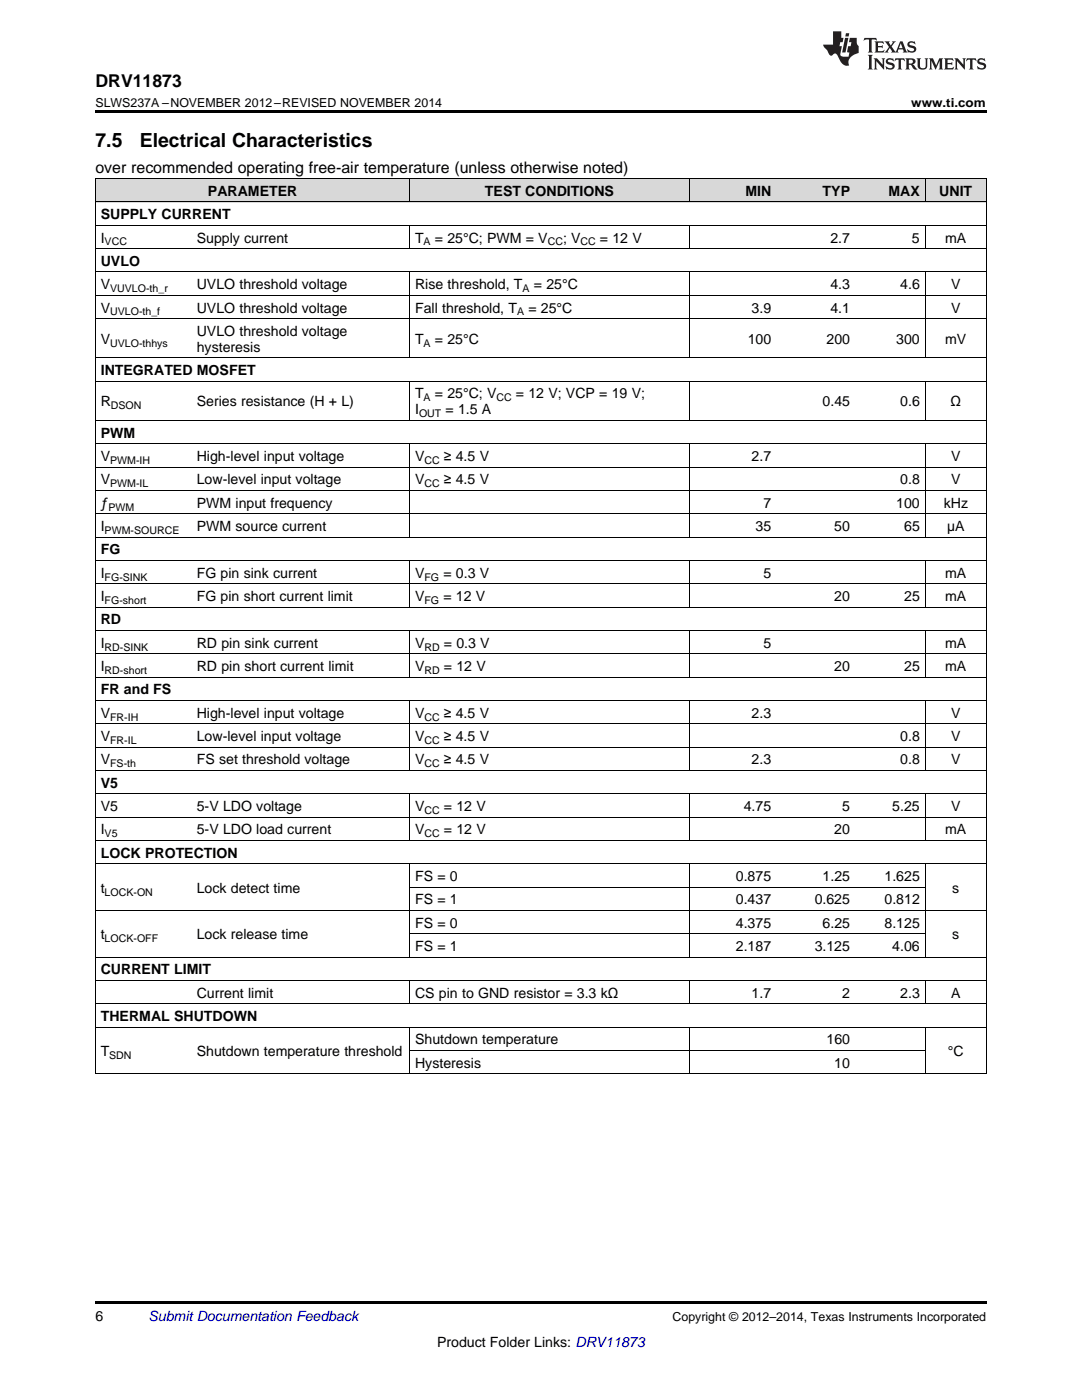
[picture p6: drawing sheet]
<svg xmlns="http://www.w3.org/2000/svg" width="216mm" height="279mm" viewBox="0 0 216 279" stroke-linecap="round" stroke-linejoin="round" font-family="sans-serif">
<defs><g id="words">
<g font-size="3.9">
<text x="19" y="29.3">7.5</text>
<text x="27.9" y="29.3">Electrical Characteristics</text>
</g>
<text font-size="3.5" x="19" y="17.3">DRV11873</text>
<text font-size="3.2" x="19" y="34.4">over recommended operating free-air temperature (unless otherwise noted)</text>
<g font-size="2.8">
<text x="41.5" y="39.1">PARAMETER</text>
<text x="96.8" y="39.1">TEST CONDITIONS</text>
<text x="148.7" y="39.1">MIN</text>
<text x="164.1" y="39.1">TYP</text>
<text x="177.3" y="39.1">MAX</text>
<text x="187.4" y="39.1">UNIT</text>
<text x="20.1" y="43.7">SUPPLY CURRENT</text>
<text x="20.1" y="48.4">I</text>
<text x="20.1" y="53.1">UVLO</text>
<text x="39.3" y="48.4">Supply current</text>
<text x="82.8" y="48.4">T</text>
<text x="86.8" y="48.4">= 25°C; PWM = V</text>
<text x="112.3" y="48.4">; V</text>
<text x="119.7" y="48.4">= 12 V</text>
<text x="165.7" y="48.4">2.7</text>
<text x="182" y="48.4">5</text>
<text x="188.6" y="48.4">mA</text>
<text x="20.1" y="57.7">V</text>
<text x="39.3" y="57.7">UVLO threshold voltage</text>
<text x="82.8" y="57.7">Rise threshold, T</text>
<text x="106.5" y="57.7">= 25°C</text>
<text x="165.7" y="57.7">4.3</text>
<text x="179.6" y="57.7">4.6</text>
<text x="189.8" y="57.7">V</text>
<text x="20.1" y="62.4">V</text>
<text x="39.3" y="62.4">UVLO threshold voltage</text>
<text x="82.8" y="62.4">Fall threshold, T</text>
<text x="105.4" y="62.4">= 25°C</text>
<text x="150" y="62.4">3.9</text>
<text x="165.7" y="62.4">4.1</text>
<text x="189.8" y="62.4">V</text>
<text x="20.1" y="68.6">V</text>
<text x="39.3" y="67">UVLO threshold voltage</text>
<text x="39.3" y="70.2">hysteresis</text>
<text x="82.8" y="68.6">T</text>
<text x="86.8" y="68.6">= 25°C</text>
<text x="149.2" y="68.6">100</text>
<text x="164.9" y="68.6">200</text>
<text x="178.8" y="68.6">300</text>
<text x="188.6" y="68.6">mV</text>
<text x="20.1" y="74.9">INTEGRATED MOSFET</text>
<text x="20.1" y="81.1">R</text>
<text x="39.3" y="81.1">Series resistance (H + L)</text>
<text x="82.8" y="79.5">T</text>
<text x="82.8" y="82.7">I</text>
<text x="86.8" y="79.5">= 25°C; V</text>
<text x="88.9" y="82.7">= 1.5 A</text>
<text x="102.9" y="79.5">= 12 V; VCP = 19 V;</text>
<text x="164.1" y="81.1">0.45</text>
<text x="179.6" y="81.1">0.6</text>
<text x="189.7" y="81.1">Ω</text>
<text x="20.1" y="87.3">PWM</text>
<text x="20.1" y="92">V</text>
<text x="39.3" y="92">High-level input voltage</text>
<text x="82.8" y="92">V</text>
<text x="88.6" y="92">≥ 4.5 V</text>
<text x="150" y="92">2.7</text>
<text x="189.8" y="92">V</text>
<text x="20.1" y="96.7">V</text>
<text x="20.1" y="101.3">ƒ</text>
<text x="39.3" y="96.7">Low-level input voltage</text>
<text x="39.3" y="101.3">PWM input frequency</text>
<text x="82.8" y="96.7">V</text>
<text x="88.6" y="96.7">≥ 4.5 V</text>
<text x="152.3" y="101.3">7</text>
<text x="178.8" y="101.3">100</text>
<text x="179.6" y="96.7">0.8</text>
<text x="188.3" y="101.3">kHz</text>
<text x="189.8" y="96.7">V</text>
<text x="20.1" y="106">I</text>
<text x="39.3" y="106">PWM source current</text>
<text x="150.8" y="106">35</text>
<text x="166.5" y="106">50</text>
<text x="180.4" y="106">65</text>
<text x="189" y="106">µA</text>
<text x="20.1" y="110.6">FG</text>
<text x="20.1" y="115.3">I</text>
<text x="20.1" y="119.9">I</text>
<text x="39.3" y="115.3">FG pin sink current</text>
<text x="39.3" y="119.9">FG pin short current limit</text>
<text x="82.8" y="115.3">V</text>
<text x="82.8" y="119.9">V</text>
<text x="88.5" y="115.3">= 0.3 V</text>
<text x="88.5" y="119.9">= 12 V</text>
<text x="152.3" y="115.3">5</text>
<text x="166.5" y="119.9">20</text>
<text x="180.4" y="119.9">25</text>
<text x="188.6" y="115.3">mA</text>
<text x="188.6" y="119.9">mA</text>
<text x="20.1" y="124.6">RD</text>
<text x="20.1" y="129.3">I</text>
<text x="39.3" y="129.3">RD pin sink current</text>
<text x="82.8" y="129.3">V</text>
<text x="88.6" y="129.3">= 0.3 V</text>
<text x="152.3" y="129.3">5</text>
<text x="188.6" y="129.3">mA</text>
<text x="20.1" y="133.9">I</text>
<text x="39.3" y="133.9">RD pin short current limit</text>
<text x="82.8" y="133.9">V</text>
<text x="88.6" y="133.9">= 12 V</text>
<text x="166.5" y="133.9">20</text>
<text x="180.4" y="133.9">25</text>
<text x="188.6" y="133.9">mA</text>
<text x="20.1" y="138.6">FR and FS</text>
<text x="20.1" y="143.2">V</text>
<text x="39.3" y="143.2">High-level input voltage</text>
<text x="82.8" y="143.2">V</text>
<text x="88.6" y="143.2">≥ 4.5 V</text>
<text x="150" y="143.2">2.3</text>
<text x="189.8" y="143.2">V</text>
<text x="20.1" y="147.9">V</text>
<text x="39.3" y="147.9">Low-level input voltage</text>
<text x="82.8" y="147.9">V</text>
<text x="88.6" y="147.9">≥ 4.5 V</text>
<text x="179.6" y="147.9">0.8</text>
<text x="189.8" y="147.9">V</text>
<text x="20.1" y="152.5">V</text>
<text x="39.3" y="152.5">FS set threshold voltage</text>
<text x="82.8" y="152.5">V</text>
<text x="88.6" y="152.5">≥ 4.5 V</text>
<text x="150" y="152.5">2.3</text>
<text x="179.6" y="152.5">0.8</text>
<text x="189.8" y="152.5">V</text>
<text x="20.1" y="157.2">V5</text>
<text x="20.1" y="161.9">V5</text>
<text x="39.3" y="161.9">5-V LDO voltage</text>
<text x="82.8" y="161.9">V</text>
<text x="88.6" y="161.9">= 12 V</text>
<text x="148.4" y="161.9">4.75</text>
<text x="168.1" y="161.9">5</text>
<text x="178" y="161.9">5.25</text>
<text x="189.8" y="161.9">V</text>
<text x="20.1" y="166.5">I</text>
<text x="39.3" y="166.5">5-V LDO load current</text>
<text x="82.8" y="166.5">V</text>
<text x="88.6" y="166.5">= 12 V</text>
<text x="166.5" y="166.5">20</text>
<text x="188.6" y="166.5">mA</text>
<text x="20.1" y="171.2">LOCK PROTECTION</text>
<text x="20.1" y="178.2">t</text>
<text x="39.3" y="178.2">Lock detect time</text>
<text x="82.8" y="175.8">FS = 0</text>
<text x="146.8" y="175.8">0.875</text>
<text x="164.1" y="175.8">1.25</text>
<text x="176.5" y="175.8">1.625</text>
<text x="190" y="178.2">s</text>
<text x="82.8" y="180.5">FS = 1</text>
<text x="82.8" y="185.1">FS = 0</text>
<text x="146.8" y="180.5">0.437</text>
<text x="146.8" y="185.1">4.375</text>
<text x="162.6" y="180.5">0.625</text>
<text x="164.1" y="185.1">6.25</text>
<text x="176.5" y="180.5">0.812</text>
<text x="176.5" y="185.1">8.125</text>
<text x="20.1" y="187.5">t</text>
<text x="39.3" y="187.5">Lock release time</text>
<text x="82.8" y="189.8">FS = 1</text>
<text x="146.8" y="189.8">2.187</text>
<text x="162.6" y="189.8">3.125</text>
<text x="178" y="189.8">4.06</text>
<text x="190" y="187.5">s</text>
<text x="20.1" y="194.5">CURRENT LIMIT</text>
<text x="20.1" y="203.8">THERMAL SHUTDOWN</text>
<text x="39.3" y="199.1">Current limit</text>
<text x="82.8" y="199.1">CS pin to GND resistor = 3.3 kΩ</text>
<text x="150" y="199.1">1.7</text>
<text x="168.1" y="199.1">2</text>
<text x="179.6" y="199.1">2.3</text>
<text x="189.8" y="199.1">A</text>
<text x="82.8" y="208.4">Shutdown temperature</text>
<text x="164.9" y="208.4">160</text>
<text x="20.1" y="210.7">T</text>
<text x="39.3" y="210.7">Shutdown temperature threshold</text>
<text x="82.8" y="213.1">Hysteresis</text>
<text x="166.5" y="213.1">10</text>
<text x="189.2" y="210.7">°C</text>
<text x="19" y="263.6">6</text>
<text x="87.2" y="268.9">Product Folder Links: DRV11873</text>
</g>
<text font-size="2.8" fill="#0000c8" x="29.6" y="263.6">Submit Documentation Feedback</text>
<g font-size="2.5">
<text x="19" y="21.4">SLWS237A –NOVEMBER 2012–REVISED NOVEMBER 2014</text>
<text x="181.8" y="21.4">www.ti.com</text>
<text x="134.2" y="263.6">Copyright © 2012–2014, Texas Instruments Incorporated</text>
</g>
<g font-size="2.1">
<text x="20.9" y="49">VCC</text>
<text x="84.5" y="49">A</text>
<text x="109.3" y="49">CC</text>
<text x="115.8" y="49">CC</text>
<text x="22" y="58.3">VUVLO-th_r</text>
<text x="104.3" y="58.3">A</text>
<text x="22" y="62.9">UVLO-th_f</text>
<text x="103.2" y="62.9">A</text>
<text x="22" y="69.2">UVLO-thhys</text>
<text x="84.5" y="69.2">A</text>
<text x="22.1" y="81.7">DSON</text>
<text x="83.6" y="83.3">OUT</text>
<text x="84.5" y="80.1">A</text>
<text x="99.1" y="80.1">CC</text>
<text x="22" y="92.6">PWM-IH</text>
<text x="84.7" y="92.6">CC</text>
<text x="21.7" y="101.9">PWM</text>
<text x="22" y="97.2">PWM-IL</text>
<text x="84.7" y="97.2">CC</text>
<text x="20.9" y="106.5">PWM-SOURCE</text>
<text x="20.9" y="115.9">FG-SINK</text>
<text x="84.7" y="115.9">FG</text>
<text x="20.9" y="120.5">FG-short</text>
<text x="84.7" y="120.5">FG</text>
<text x="20.9" y="129.8">RD-SINK</text>
<text x="84.7" y="129.8">RD</text>
<text x="20.9" y="134.5">RD-short</text>
<text x="84.7" y="134.5">RD</text>
<text x="22" y="143.8">FR-IH</text>
<text x="84.7" y="143.8">CC</text>
<text x="22" y="148.4">FR-IL</text>
<text x="84.7" y="148.4">CC</text>
<text x="22" y="153.1">FS-th</text>
<text x="84.7" y="153.1">CC</text>
<text x="20.9" y="167.1">V5</text>
<text x="84.7" y="162.4">CC</text>
<text x="84.7" y="167.1">CC</text>
<text x="20.9" y="178.7">LOCK-ON</text>
<text x="20.9" y="188">LOCK-OFF</text>
<text x="21.8" y="211.3">SDN</text>
</g>
</g></defs>
<g fill="#d8d8d8">
<path d="M19 35.7h19.2v4.7h-19.2z"/>
<path d="M38.2 35.7h43.6v4.7h-43.6z"/>
<path d="M81.8 35.7h52.3v4.7h-52.3z"/>
<path d="M134.1 35.7h3.4v4.7h-3.4z"/>
<path d="M137.5 35.7h17.5v4.7h-17.5z"/>
<path d="M155 35.7h15.7v4.7h-15.7z"/>
<path d="M170.7 35.7h13.9v4.7h-13.9z"/>
<path d="M184.6 35.7h12.2v4.7h-12.2z"/>
</g>
<path d="M19 22h177.8v.5h-177.8zM19 214.3h.2zM81.7 214.3h.1zM134 214.3h.1zM137.4 214.3h.1zM154.9 214.3h.1zM170.6 214.3h.1zM184.5 214.3h.1zM196.7 214.3h.1zM19 259.7h177.8v.5h-177.8z" fill="#000"/>
<g fill="none" stroke="#000" stroke-width=".2">
<path d="M19 35.6h177.8M19.1 35.7v178.6M81.7 35.7v4.7M137.5 35.7v4.7M184.6 35.7v4.7M196.8 35.7v178.6M19 58.9h177.8M19 54.3h177.8M19 49.6h177.8M19 45h177.8M19 40.3h177.8M81.7 45v4.7"/>
<path d="M81.7 54.3v17.2M137.5 45v4.7M137.5 54.3v17.2M184.6 45v4.7M184.6 54.3v17.2M19 76.1h177.8M19 71.4h177.8M19 63.6h177.8M81.7 76.1v7.9M137.5 76.1v7.9M184.6 76.1v7.9M19 97.9h177.8"/>
<path d="M19 93.2h177.8M19 88.6h177.8M19 83.9h177.8M81.7 88.6v18.6M137.5 88.6v18.6M184.6 88.6v18.6M19 116.5h177.8M19 111.8h177.8M19 107.2h177.8M19 102.5h177.8M81.7 111.9v9.3M137.5 111.9v9.3"/>
<path d="M184.6 111.9v9.3M19 139.8h177.8M19 135.1h177.8M19 130.5h177.8M19 125.8h177.8M19 121.2h177.8M81.7 125.8v9.4M81.7 139.8v14M137.5 125.8v9.4M137.5 139.8v14M184.6 125.8v9.4M184.6 139.8v14"/>
<path d="M19 158.4h177.8M19 153.8h177.8M19 149.1h177.8M19 144.4h177.8M81.7 158.4v9.4M137.5 158.4v9.4M184.6 158.4v9.4M19 172.4h177.8M19 167.7h177.8M19 163.1h177.8M81.7 172.4v18.7M81.8 177h102.8"/>
<path d="M137.5 172.4v18.7M184.6 172.4v18.7M19 195.7h177.8M19 191h177.8M19 181.7h177.8M81.7 195.7v4.7M81.8 186.4h102.8M137.5 195.7v4.7M184.6 195.7v4.7M19 214.3h177.8M19 205h177.8M19 200.3h177.8"/>
<path d="M81.7 205v9.3M81.8 209.6h102.8M137.5 205v9.3M184.6 205v9.3"/>
</g>
<g fill="#231f20">
<path d="M172.5 7.6l-.1 .5 .4-.2h.6v.1v2.1l-.2 .4h.9l-.2-.4v-2.1l.1-.1h.5l.5 .2-.2-.5zM174.5 8.3l.2 .3v1.5l-.2 .4h1.8l.2-.6a1.04 1.04 0 0 1-1.3 .2v-.7h.6l.3 .2v-.6l-.3 .2h-.6v-.6l.8-.1 .4 .3-.2-.5zM176.5 8.3l.9 1.1-.9 1.1h.8l-.2-.2 .4-.7 .5 .7-.2 .2h1.5l-.2-.2 .2-.4h.9l.1 .4-.2 .2h1l-.3-.3-.7-1.9h-.5l-.9 2-.8-1 .9-1h-.8l.1 .3-.4 .5-.3-.6 .1-.2zM179.7 8.6l.4 1h-.7zM181.3 8.4a.63 .63 0 0 0-.2 .7 .63 .63 0 0 0 .6 .4l.6 .2 .1 .2a.75 .75 0 0 1-.7 .4 .75 .75 0 0 1-.6-.5l.1 .7 .1-.1a1.11 1.11 0 0 0 1.5-.6 1.13 1.13 0 0 0-1.2-.8l-.1-.4a1.04 1.04 0 0 1 1.2 .2l-.2-.5-.2 .1-.4-.2zM173.2 10.9l.2 .4v2.2l-.2 .4h1l-.3-.4v-2.2l.3-.4zM174.3 11.6l.3 .4v1.5l-.3 .4h.8l-.2-.4v-1.3l1.5 1.7v-1.9l.2-.4h-.7l.2 .4v.9l-1.1-1.3zM177 11.8a.62 .62 0 0 0-.2 .7 .62 .62 0 0 0 .6 .4l.6 .1 .1 .3a.76 .76 0 0 1-.7 .3 .76 .76 0 0 1-.7-.4l.2 .7 .1-.1a1.11 1.11 0 0 0 1.5-.6 1.13 1.13 0 0 0-1.2-.8l-.1-.4a1.04 1.04 0 0 1 1.2 .2l-.2-.6-.2 .1-.5-.1zM178.7 11.6l-.2 .6a.61 .61 0 0 1 .8-.3v1.6l-.2 .4h.9l-.2-.4v-1.6a.63 .63 0 0 1 .7 .3l-.1-.6zM180.6 11.6l.3 .4v1.5l-.3 .4h1l-.2-.2-.1-.8 .6 .2a.76 .76 0 0 0 1.2 .7l-1-1a.58 .58 0 0 0 .6-.5 .58 .58 0 0 0-.5-.6zM181.4 11.9h.1a.45 .45 0 0 1 .5 .1 .45 .45 0 0 1 .1 .5l-.8 .2zM182.9 11.6l.2 .2a2.17 2.17 0 0 0 .3 1.9 .99 .99 0 0 0 1.6-.6v-1.1l.2-.4h-.7l.2 .2a1.92 1.92 0 0 1-.2 1.8 .6 .6 0 0 1-.9-.5v-1.1l.2-.4zM185.4 11.6l.2 .4v1.5l-.2 .4h.7l-.2-.4v-1.4l.8 1.8 .8-1.8v1.4l-.2 .4h.9l-.2-.4v-1.5l.2-.4h-.8l-.6 1.5-.6-1.5zM188.4 11.6l.2 .4v1.5l-.2 .4h1.8l.1-.6a1.04 1.04 0 0 1-1.2 .1v-.6h.5l.4 .2v-.6l-.4 .2h-.5v-.7h.8l.3 .3-.1-.6zM190.5 11.6l.2 .4v1.5l-.2 .4h.7l-.2-.4v-1.3l1.5 1.7v-1.9l.2-.4h-.7l.2 .4v.9l-1.1-1.3zM192.9 11.6l-.1 .6a.61 .61 0 0 1 .7-.3l.1 1.6-.3 .4h1l-.3-.4 .1-1.6a.63 .63 0 0 1 .7 .3l-.1-.6zM195.2 11.8a.62 .62 0 0 0-.2 .7 .62 .62 0 0 0 .6 .4l.6 .1 .1 .3a.76 .76 0 0 1-.7 .3 .76 .76 0 0 1-.6-.4l.1 .7 .1-.1a1.11 1.11 0 0 0 1.6-.6 1.13 1.13 0 0 0-1.3-.8l-.1-.4a1.04 1.04 0 0 1 1.2 .2l-.1-.6-.2 .1-.5-.1z"/>
<path d="M166.2 6.3v2.6h-1.9v.4l.8 .9a.91 .91 0 0 0 1 .8 .56 .56 0 0 1 .5-.3 .56 .56 0 0 1 .5 .3l.4 .8a1.53 1.53 0 0 0 1.9 1.2 1.54 1.54 0 0 1 1-2.1l.9-.3v-1.4a1.52 1.52 0 0 1-.4-1.6h-1.3l-.2 .8h.5l-.2 .8h-.5l-.1 1v.2l.4 .1-.2 .8a1.93 1.93 0 0 1-1.6-.3l.3-1.8h-.5l.2-.8h.4l.2-.8h-.4v-1.3zM168.6 7.6l-.6 2.9h.7l.6-2.9zM168.8 6.6l-.1 .7h.6l.2-.7z"/>
</g>
<use href="#words"/>
</svg>
